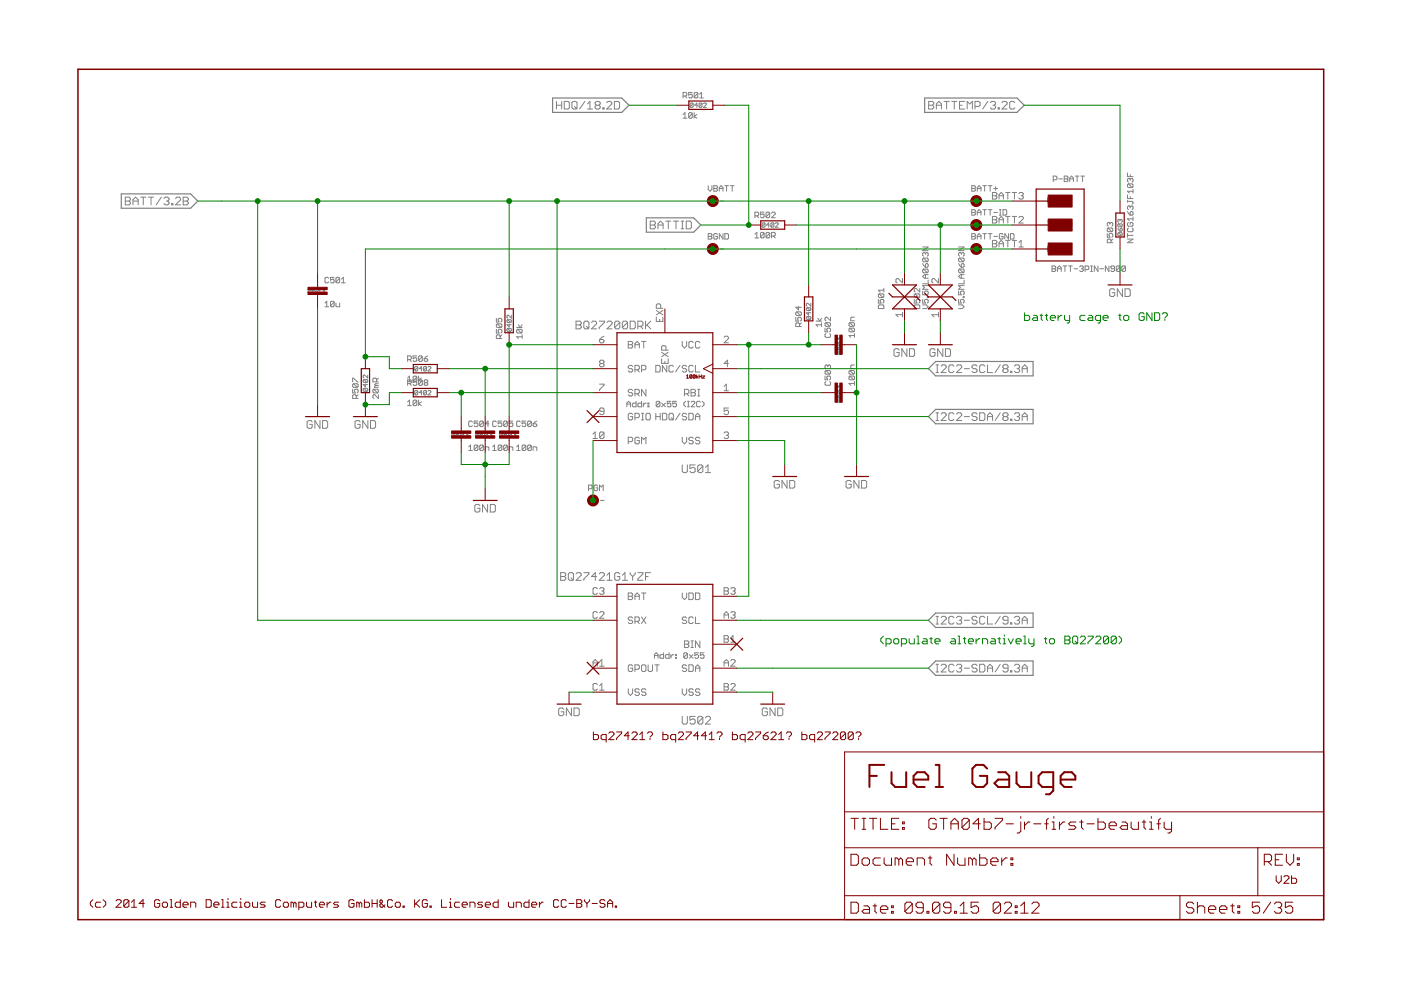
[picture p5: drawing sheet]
<svg xmlns="http://www.w3.org/2000/svg" width="297mm" height="210mm" viewBox="0 0 297 210" stroke-linecap="round" stroke-linejoin="round" font-family="sans-serif">
<g fill="none" stroke="#808080" stroke-width=".21">
<path d="M146.8 19.6h-.8v.6l.4-.2 .4 .2v.4l-.2 .2h-.4l-.2-.2M148 19.8l-.3-.2h-.3l-.2 .2v.8M148 19.8v.8l-.3 .2h-.3l-.2-.2M148 19.8l-.8 .8M148.3 20l.4-.4v1.2M118 22.3h1.1M118 21.5v1.6M119.1 21.5v1.6M119.6 21.5h.8l.3 .3v1.1l-.3 .2h-.8zM121.3 21.8l.2-.3h.6l.2 .3v1.1l-.2 .2h-.6l-.2-.2zM121.8 22.6l.5 .5M124 21.5l-1.1 1.6"/>
<path d="M124.5 23.1h1.1M124.5 22l.6-.5v1.6M126.4 22.3l-.2 .3v.3l.2 .2h.6l.3-.2v-.3l-.3-.3M126.4 22.3h.6M126.4 22.3l-.2-.3v-.2l.2-.3h.6l.3 .3v.2l-.3 .3M127.8 22.9h.3v.2h-.3zM128.6 21.8l.3-.3h.5l.3 .3v.2l-1.1 1.1h1.1M130.3 21.5h.8l.3 .3v1.1l-.3 .2h-.8zM144.8 20.4h.6l.2-.2v-.4l-.2-.2h-.6v1.2M144.8 24.3l.4-.4v1.2M144.8 25.1h.8M145.2 20.4l.4 .4"/>
<path d="M146.8 24.1l-.8 .7M146.8 24.1v.7l-.2 .3h-.4l-.2-.3M146.8 24.1l-.2-.2h-.4l-.2 .2v.7M147 22l-.2-.2-.5 .2v.6M147 22v.6l-.2 .2-.5-.2M147 22l-.7 .6M147.2 23.9v1.2M147.7 24.3l-.5 .4 .5 .4M147.9 22.3h-.6l.4-.5v1M148.3 20.8h.8M148.8 22l-.1-.2-.5 .2v.6M148.8 22v.6l-.1 .2-.5-.2"/>
<path d="M148.8 22l-.6 .6M149.1 22l.2-.2 .5 .2v.2l-.7 .6h.7M150.2 39.4v.8l.4 .3 .3-.3v-.8M151.3 39.4h.6l.2 .2-.2 .4 .2 .3-.2 .2h-.6zM151.3 40h.6M152.5 40h.8M153.7 39.4h.8M154.1 39.4v1.1M154.8 39.4h.8M155.2 39.4v1.1M196.9 22.3h.8M196.9 21.5h.8l.3 .3v.2l-.3 .3 .3 .3v.3l-.3 .2h-.8z"/>
<path d="M198.5 22.3h1.1M198.5 23.1v-1.1l.6-.5 .5 .5v1.1M200.2 21.5h1.1M200.7 21.5v1.6M201.8 21.5h1.1M202.3 21.5v1.6M203.4 22.3h.6M204.5 21.5h-1.1v1.6h1.1M205.1 23.1v-1.6l.5 .5 .6-.5v1.6M206 39.4h.6l.2 .2-.2 .4 .2 .3-.2 .2h-.6zM206 40h.6M206.7 22.6h.8l.3-.3v-.5l-.3-.3h-.8v1.6"/>
<path d="M207.2 40h.8M208.4 39.4h.7M208.8 39.4v1.1M209.4 21.5l-1.1 1.6M209.5 39.4h.8M209.9 39.4v1.1M210 21.8l.2-.3h.6l.3 .3v.2l-.3 .3M210.5 22.3h.3M210.7 40h.8M210.8 22.3l.3 .3v.3l-.3 .2h-.6l-.2-.2M211.1 39.6v.7M211.6 22.9h.3v.2h-.3z"/>
<path d="M212.4 21.8l.3-.3h.6l.2 .3v.2l-1.1 1.1h1.1M215.2 21.8l-.3-.3h-.6l-.2 .3v1.1l.2 .2h.6l.3-.2M223.3 38.1h.6l.2-.2v-.4l-.2-.2h-.6v1.2M224.5 37.9h.8M225.6 37.3h.6l.2 .2-.2 .4 .2 .4-.2 .2h-.6zM225.6 37.9h.6M226.8 37.9h.8M226.8 38.5v-.8l.4-.4 .4 .4v.8M228 37.3h.7M228.4 37.3v1.2M229.2 37.3h.7M229.5 37.3v1.2"/>
<path d="M239.1 36.7v.7h1.1M239.2 39l-.1 .2v.4l.1 .2h.8M239.2 39h.8l.2 .2v.4l-.2 .2M239.2 39l.8 .8M239.6 38l-.2-.2-.3 .2v.4l.1 .2M239.6 38l.2-.2 .4 .2v.4l-.2 .2M239.6 37v.4M239.6 38v.2M26.6 42.6h.8M26.6 41.8h.8l.2 .3v.3l-.2 .2 .2 .3v.3l-.2 .2h-.8zM28.2 42.6h1.1M28.2 43.4v-1l.5-.6 .6 .6v1"/>
<path d="M29.8 41.8h1.1M30.4 41.8v1.6M31.5 41.8h1.1M32 41.8v1.6M34.2 41.8l-1.1 1.6M34.8 42.1l.2-.3h.6l.2 .3v.3l-.2 .2M35.3 42.6h.3M35.6 42.6l.2 .3v.3l-.2 .2h-.6l-.2-.2M36.4 43.2h.3v.2h-.3zM37.2 42.1l.3-.3h.5l.3 .3v.3l-1.1 1h1.1M38.8 42.6h.8M38.8 41.8h.8l.3 .3v.3l-.3 .2 .3 .3v.3l-.3 .2h-.8z"/>
<path d="M69.7 59l-.2-.2h-.4l-.2 .2v.8l.2 .2h.4l.2-.2M70.8 58.8h-.7v.6l.4-.2 .3 .2v.4l-.1 .2h-.4l-.2-.2M72 59l-.2-.2h-.4l-.2 .2v.8M72 59v.8l-.2 .2h-.4l-.2-.2M72 59l-.8 .8M72.4 60h.8M72.4 59.2l.4-.4v1.2M137.9 47.7h.8M137.9 46.9h.8l.3 .3v.2l-.3 .3 .3 .3v.2l-.3 .3h-.8zM139.5 47.7h1.1M139.5 48.5v-1.1l.5-.5 .6 .5v1.1M141.1 46.9h1.1"/>
<path d="M141.7 46.9v1.6M142.8 46.9h1.1M143.3 46.9v1.6M144.4 46.9h.5M144.4 48.5h.5M144.7 46.9v1.6M145.5 46.9h.8l.3 .3v1l-.3 .3h-.8zM150.2 49.5h.5l.2 .2-.2 .4 .2 .4-.2 .2h-.5zM150.2 50.1h.5M152.1 49.7l-.2-.2h-.4l-.2 .2v.8l.2 .2h.4l.2-.2v-.4h-.4M152.5 40.5v-.7l.4-.4 .4 .4v.7M152.7 42.6h.8"/>
<path d="M152.7 52.8h.8M153.3 49.5v1.2l-.8-1.2v1.2M153.7 49.5h.6l.2 .2v.8l-.2 .2h-.6zM160.1 45.8h.6l.1-.2v-.4l-.1-.2h-.6v1.2M160.1 49.7l.4-.4v1.1M160.1 50.4h.7M160.5 45.8l.3 .4M162 49.5l-.2-.2h-.4l-.2 .2v.7M162 49.5l-.8 .7M162 49.5v.7l-.2 .2h-.4l-.2-.2M162 45h-.8v.6l.4-.2 .4 .2v.4l-.2 .2h-.4l-.2-.2M162.2 47.4l-.1-.2-.5 .2v.6"/>
<path d="M162.2 47.4v.6l-.1 .2-.5-.2M162.2 47.4l-.6 .6M163.1 47.7h-.6l.5-.5v1M163.2 49.5l-.2-.2h-.4l-.2 .2v.7M163.2 49.5v.7l-.2 .2h-.4l-.2-.2M163.2 45.2l-.2-.2h-.4l-.2 .2v.8M163.2 45.2v.8l-.2 .2h-.4l-.2-.2M163.2 49.5l-.8 .7M163.2 45.2l-.8 .8M163.6 50.1h.6l.2-.2v-.4l-.2-.2h-.6v1.1M163.6 45.2l.2-.2h.4l.2 .2v.2l-.8 .8h.8M164 50.1l.4 .3"/>
<path d="M164.1 47.4l-.5-.2-.2 .2v.6M164.1 47.4v.6l-.2 .2-.5-.2M164.1 47.4l-.7 .6M164.4 47.4l.1-.2 .5 .2-.6 .8h.6M191.3 59.1v.9l-.9-.9-.5 .2v.5l.3 .2M195.6 52.4h1.2l-1.2 .7h1.2M195.6 55.9l.6 .8M195.8 57l-.2 .3v.3l.2 .2h.8M195.8 57h.8l.2 .3v.3l-.2 .2M195.8 54.7l-.2 .2v.4l.2 .2h.8M195.8 54.7h.8l.2 .2v.4l-.2 .2M195.8 57l.8 .8"/>
<path d="M195.8 54.7l.8 .8M196.2 56.1l.2-.2 .4 .2v.4l-.2 .2h-.4zM196.2 53.7l-.2-.1-.4 .1v.4l.2 .2M196.2 53.7l.2-.1 .4 .1v.4l-.2 .2M196.2 53.7v.2M196.2 58.2v.8M196.8 59.4v.8h-1.2M196.8 58.2h-.8l-.4 .4 .4 .4h.8M199 59.1v.9l-1-.9-.4 .2v.5l.2 .2M203.2 55.9l.6 .8M203.2 52.4h1.2l-1.2 .7h1.2M203.4 54.7l-.2 .2v.4l.2 .2h.8"/>
<path d="M203.4 57l-.2 .3v.3l.2 .2h.8M203.4 54.7h.8l.2 .2v.4l-.2 .2M203.4 57h.8l.2 .3v.3l-.2 .2M203.4 57l.8 .8M203.4 54.7l.8 .8M203.8 53.7l-.2-.1-.4 .1v.4l.2 .2M203.8 53.7l.2-.1 .4 .1v.4l-.2 .2M203.8 56.1l.2-.2 .4 .2v.4l-.2 .2h-.4zM203.8 53.7v.2M203.8 58.2v.8M204.4 59.4v.8h-1.2M204.4 58.2h-.8l-.4 .4 .4 .4h.8"/>
<path d="M206 49.5h.6l.2 .2-.2 .4 .2 .4-.2 .2h-.6zM206 44.4h.6l.2 .2-.2 .4 .2 .4-.2 .2h-.6zM206 50.1h.6M206 45h.6M207.2 40.5v-.7l.4-.4 .4 .4v.7M207.2 45.6v-.7l.4-.5 .4 .5v.7M207.2 50.7v-.8l.4-.4 .4 .4v.8M207.2 50.1h.8M207.2 45h.8M208.4 49.5h.7M208.4 44.4h.7M208.8 44.4v1.2"/>
<path d="M208.8 49.5v1.2M209.5 49.5h.8M209.5 44.4h.8M209.9 44.4v1.2M209.9 49.5v1.2M210.4 51h.7l.2 .2-.2 .5 .2 .4-.2 .3h-.7zM210.4 40.8h.7l.2 .2-.2 .5 .2 .5-.2 .2h-.7zM210.4 45.9h.7l.2 .2-.2 .5 .2 .5-.2 .2h-.7zM210.4 41.5h.7M210.4 46.6h.7M210.4 51.7h.7M210.7 50.1h.8"/>
<path d="M210.7 45h.8M211.8 42.2v-.9l.5-.5 .4 .5v.9M211.8 41.5h.9M211.8 47.3v-.9l.5-.5 .4 .5v.9M211.8 52.4v-1l.5-.4 .4 .4v1M211.8 46.6h.9M211.8 51.7h.9M211.9 45.6h.4M211.9 44.4h.4M212.1 44.4v1.2M212.7 49.7l-.2-.2h-.4l-.2 .2v.8l.2 .2h.4l.2-.2v-.4h-.4M212.7 44.4h.5l.2 .2v.8l-.2 .2h-.5z"/>
<path d="M213.2 40.8h.9M213.2 45.9h.9M213.2 51h.9M213.7 40.8v1.4M213.7 45.9v1.4M213.7 51v1.4M213.8 49.5v1.2l-.8-1.2v1.2M214.2 49.5h.6l.2 .2v.8l-.2 .2h-.6zM214.6 40.8h.9M214.6 45.9h.9M214.6 51h.9M215.1 40.8v1.4"/>
<path d="M215.1 45.9v1.4M215.1 51v1.4M216 52.4h1M216 41l.3-.2h.4l.3 .2-.3 .5M216 46.1l.3-.2h.4l.3 .2v.3l-1 .9h1M216 51.4l.5-.4v1.4M216.5 41.5h.2M216.7 41.5l.3 .2-.3 .5h-.4l-.3-.2M222.1 41.9v1l.5 .4 .4-.4v-1M222.1 47h.9M222.6 47v1.4M223 52.3l-.2-.2h-.5l-.2 .2v1l.2 .2h.5l.2-.2v-.5h-.4"/>
<path d="M223.1 56.4h.5l.2 .2-.2 .4 .2 .4-.2 .2h-.5zM223.1 57h.5M223.5 47.7h.5M223.5 42.6h.7M223.5 41.9h.7l.2 .3-.2 .4 .2 .5-.2 .2h-.7zM224.2 57h.8M224.2 57.6v-.8l.4-.4 .4 .4v.8M224.4 47h-.9v1.4h.9M224.4 52.1v1.4l-.9-1.4v1.4M224.9 42.6h.9M224.9 43.3v-.9l.5-.5 .4 .5v.9M224.9 48.4v-1.4l.5 .5 .4-.5v1.4"/>
<path d="M224.9 52.1h.7l.2 .2v1l-.2 .2h-.7zM225.4 56.4h.8M225.8 56.4v1.2M226.3 41.9h.9M226.3 47.9h.7l.2-.2v-.5l-.2-.2h-.7v1.4M226.5 56.4h.8M226.8 41.9v1.4M226.9 56.4v1.2M227.7 57h.8M228.9 56.6l.2-.2h.4l.2 .2-.2 .4M229.3 57h.2M229.5 57l.2 .2-.2 .4h-.4l-.2-.2"/>
<path d="M230.1 57.2h.6l.1-.2v-.4l-.1-.2h-.6v1.2M231.2 56.4h.4M231.2 57.6h.4M231.4 56.4v1.2M232.8 56.4v1.2l-.8-1.2v1.2M233.2 57h.8M234.8 49.5v.8h.5l-.2-.4 .2-.4h.4l.2 .2v.4l-.2 .2M234.9 48.3l-.1 .2v.4l.1 .2h.8M234.9 48.3h.8l.2 .2v.4l-.2 .2M234.9 48.3l.8 .8M235.1 56.4v1.2l-.7-1.2v1.2M235.3 47.4l-.2-.2-.3 .2v.4l.1 .2"/>
<path d="M235.3 47.4l.2-.2 .4 .2v.4l-.2 .2M235.3 47.4v.2M235.5 51.5v-.6l-.2-.2h-.4l-.1 .2v.6h1.1M235.9 50.7l-.4 .4M236.3 57h-.6l-.2-.2 .2-.4h.4l.2 .2v.8l-.2 .2h-.4l-.2-.2M237 48.4l.5 .6M237.2 49.3l-.2 .5 .2 .2h.6M237.2 47.5l-.2 .1 .2 .5h.6M237.2 49.3h.6l.1 .2-.1 .5M237.2 47.5h.6l.1 .1-.1 .5M237.2 49.3l.6 .7M237.2 47.5l.6 .6"/>
<path d="M237.5 46.7l-.2-.2-.3 .2 .2 .4M237.5 46.7l.1-.2 .3 .2-.1 .4M237.5 48.6l.1-.2 .3 .2-.1 .4h-.3zM237.5 46.7v.1M237.5 56.6v.8l-.2 .2h-.4l-.2-.2M237.5 56.6l-.2-.2h-.4l-.2 .2v.8M237.5 56.6l-.8 .8M238.6 56.6l-.2-.2h-.3l-.3 .2v.8M238.6 56.6v.8l-.2 .2h-.3l-.3-.2M238.6 56.6l-.8 .8M239.1 49.9h1.1M239.1 50.7h1.1l-1.1 .8h1.1"/>
<path d="M239.1 41.3v.8h1.1M239.1 42.5v.4M239.1 49.5v.8M239.1 42.7h.9l.2 .2-.2 .4M239.1 44.8l.5 .8M239.2 47.2l-.1 .2v.4l.1 .2h.8l.2-.2v-.4l-.2-.2h-.4v.4M239.2 48.3l-.1 .2v.4l.1 .2h.8l.2-.2v-.4l-.2-.2M239.6 43.9l-.2-.2-.3 .2v.4l.1 .1M239.6 43.9l.2-.2 .4 .2v.4l-.2 .1M239.6 41.7v.4M239.6 43.9v.2M239.8 44.8l.4 .2v.4l-.2 .2h-.4v-.6z"/>
<path d="M240.2 40.2v.7M240.2 46v.8M240.2 46.4h-1.1l.3 .4M240.2 40.6h-1.1l.3 .3M66 61.4l-.2-.2h-.3l-.2 .2v.6M66 61.4v.6l-.2 .1-.5-.1M66 61.4l-.7 .6M66.3 61.7h.4l.2 .3-.2 .1h-.3zM66.9 61.2l-.6 .5M67.8 61.4l-.1-.2h-.3l-.2 .2v.6M67.8 61.4v.6l-.1 .1h-.3l-.2-.1M67.8 61.4l-.6 .6"/>
<path d="M68.1 61.4l.2-.2h.3l.2 .2-.2 .3M68.5 61.7h.1M68.6 61.7l.2 .1-.2 .3h-.3l-.2-.1M68.9 64.3l.4-.4v1.1M68.9 65h.8M70.8 64.1v.8l-.1 .1h-.4l-.2-.1M70.8 64.1l-.1-.2h-.4l-.2 .2v.8M70.8 64.1l-.7 .8M71.2 64.3v.6l.2 .1h.6v-.7M78 79.5v.7l-.7-.7-.3 .2v.3l.2 .2M86.4 76.2h.6l.2-.1v-.5l-.2-.1h-.6v1.1M86.8 76.2l.4 .4"/>
<path d="M88.4 79.9l-.8 .8 .2 .2h.4M88.4 75.5h-.8v.6l.4-.3 .4 .3v.3l-.2 .2h-.4l-.2-.2M88.4 79.9l-.2-.1h-.4l-.2 .1v1.2l.4-.2M88.4 79.9v.8l-.2 .2M88.6 77.9l-.5-.2-.2 .2v.6M88.6 77.9v.6l-.2 .2-.5-.2M88.6 77.9l-.7 .6M88.8 79.8v1.7M89.5 78.2h-.6l.4-.5v1M89.5 75.6l-.2-.1h-.3l-.2 .1v.8M89.5 75.6v.8l-.2 .2h-.3l-.2-.2M89.5 75.6l-.7 .8"/>
<path d="M89.9 76.1h.6l.2 .3-.2 .2h-.4l-.2-.2zM90.4 77.9l-.1-.2h-.3l-.2 .2v.6M90.4 77.9v.6l-.1 .2h-.3l-.2-.2M90.4 77.9l-.6 .6M90.7 75.5l-.8 .6M90.7 77.9l.2-.2h.3l.2 .2-.7 .8h.7M105.2 67.5v.8h.6l-.2-.4 .2-.4h.4l.2 .2v.4l-.2 .2M105.2 69.8v.8h.6l-.2-.4 .2-.4h.4l.2 .2v.4l-.2 .2M105.4 68.7l-.2 .2v.3l.2 .2h.8M105.4 68.7h.8l.2 .2v.3l-.2 .2M105.4 68.7l.8 .7M106 71.8v-.6l-.2-.2h-.4l-.2 .2v.6h1.2"/>
<path d="M106.4 71l-.4 .4M107.6 69.6l-.1 .2 .1 .5h.7M107.6 67.8l-.1 .1 .1 .5h.7M107.6 69.6h.7l.1 .2-.1 .5M107.6 67.8h.7l.1 .1-.1 .5M107.6 69.6l.7 .7M107.6 67.8l.7 .6M107.9 68.7v.6l-.4-.4h.9M108.4 66.8v.7l-.8-.7-.1 .2 .1 .5M109.5 69.4h1.2M109.7 69.8h.8l.2 .2v.4l-.2 .2M109.7 69.8l-.2 .2v.4l.2 .2h.8"/>
<path d="M109.7 69.8l.8 .8M109.9 68.9l.4 .5 .4-.5M110.7 71.4h-1.2l.4 .4M110.7 71v.8M122.1 68.1h.9l.2 .3v.2l-.2 .3 .2 .3v.2l-.2 .3h-.9zM122.1 68.9h.9M124 68.1h.6l.3 .3v1l-.3 .3h-.6l-.2-.3v-1zM124.3 69.2l.6 .5M125.4 68.4l.3-.3h.5l.3 .3v.2l-1.1 1.1h1.1M127 68.1h1.1v.3l-1.1 1v.3M127.1 72h.7l.3 .5-.3 .2h-.4l-.3-.2zM127.4 77.1h.4"/>
<path d="M127.4 77.1l-.3-.3 .3-.4h.4l.3 .2-.3 .5M127.4 77.1l-.3 .2 .3 .5h.4l.3-.3-.3-.4M128.1 71.3l-1 .7M128.7 68.4l.2-.3h.6l.3 .3v.2l-1.1 1.1h1.1M131.4 68.4v1l-.3 .3h-.5l-.3-.3M131.4 68.4l-.3-.3h-.5l-.3 .3v1M131.4 68.4l-1.1 1M133.1 68.4l-.3-.3h-.6l-.2 .3v1M133.1 68.4v1l-.3 .3h-.6l-.2-.3M133.1 68.4l-1.1 1M133.2 72.4h.7l.2 .2-.2 .5 .2 .5-.2 .2h-.7zM133.2 73.1h.7"/>
<path d="M133.6 68.1h.8l.3 .3v1l-.3 .3h-.8zM134.1 77.7l-.2-.2h-.5l-.2 .4 .2 .3h.5l.2 .4-.2 .3h-.5l-.2-.3M134.6 73.1h1M134.6 73.8v-.9l.5-.5 .5 .5v.9M134.6 78.4h.7l.3-.2v-.5l-.3-.2h-.7v1.4M135.1 78.4l.5 .5M135.2 69.2h.8l.3-.3v-.5l-.3-.3h-.8v1.6M135.8 69.2l.5 .5M136 78.4h.7l.2-.2v-.5l-.2-.2h-.7v1.4M136 72.4h.9M136.5 72.4v1.4M136.9 68.1v1.6"/>
<path d="M137.1 68.9l.9 .8M138 68.1l-1.1 1.1M139 77.5h.7l.3 .2v.9l-.3 .3h-.7zM139.1 67.2v1h1.4v-1M139.1 65.8l1.4 1M139.8 67.7v.5M140.1 65.4v-.7l-.3-.3h-.4l-.3 .3v.7h1.4M140.3 76.1v.9h1.4v-.9M140.3 74.7l1.4 .9M140.5 65.8l-1.4 1M141 76.6v.4M141.2 74.2v-.7l-.2-.2h-.5l-.2 .2v.7h1.4"/>
<path d="M141.4 77.5v1.4l-1-1.4v1.4M141.7 74.7l-1.4 .9M142.8 77.7l-.3-.2h-.4l-.3 .2v.9l.3 .3h.4l.3-.3M144.2 77.5l-1 1.4M144.7 72.4v.9l.4 .5 .5-.5v-.9M145.6 77.7l-.2-.2h-.5l-.2 .4 .2 .3h.5l.2 .4-.2 .3h-.5l-.2-.3M147 72.6l-.3-.2h-.4l-.3 .2v1l.3 .2h.4l.3-.2M147 77.7l-.3-.2h-.4l-.3 .2v.9l.3 .3h.4l.3-.3M147.4 77.5v1.4h1M148.4 72.6l-.3-.2h-.4l-.3 .2v1l.3 .2h.4l.3-.2M153.5 71.5l.3-.2h.4l.3 .2v.3l-1 .9h1M154.5 77.1h-1l.7-.7v1.4"/>
<path d="M168.7 67.3v.8h.6l-.2-.4 .2-.4h.4l.2 .2v.4l-.2 .2M168.9 66.1l-.2 .2v.4l.2 .2h.8M168.9 66.1h.8l.2 .2v.4l-.2 .2M168.9 66.1l.8 .8M169.3 65v.7l-.6-.5h1.2M169.5 69.2v-.6l-.2-.1h-.4l-.2 .1v.6h1.2M169.9 68.5l-.4 .4M171.1 67.1l-.1 .5 .1 .1h.7M171.1 65.2l-.1 .2v.3l.1 .1h.7M171.1 67.1h.7l.1 .2-.1 .4M171.1 65.2h.7l.1 .2-.1 .4M171.1 67.1l.7 .6"/>
<path d="M171.1 65.2l.7 .6M171.4 66.2v.6l-.4-.5h.9M171.9 64.3v.6l-.8-.6-.1 .2v.3l.1 .1M173 68.1h1.2M173.4 67.5l.4 .6 .4-.6M174.2 68.9h-1.2l.4 .3M174.2 68.5v.7M174.9 69.6v.8h.6l-.2-.4 .2-.4h.4l.2 .2v.4l-.2 .2M174.9 79.7v.8h.6l-.2-.4 .2-.4h.4l.2 .2v.4l-.2 .2M175.1 78.6l-.2 .2v.3l.2 .2h.8M175.1 68.4l-.2 .2v.4l.2 .2h.8M175.1 68.4h.8l.2 .2v.4l-.2 .2"/>
<path d="M175.1 78.6h.8l.2 .2v.3l-.2 .2M175.1 70.7l-.2 .2v.4l.2 .2h.8l.2-.2v-.4l-.2-.2M175.1 68.4l.8 .8M175.1 78.6l.8 .7M175.5 77.6l-.2-.2-.4 .2v.4l.2 .2M175.5 77.6l.2-.2 .4 .2v.4l-.2 .2M175.5 77.6v.2M176.1 67.2v.8l-.8-.8-.4 .2v.4l.2 .2M177.3 73.5l.5 .6M177.5 74.5l-.2 .1v.3l.2 .2h.6M177.5 72.6l-.2 .1v.4l.2 .1h.6M177.5 74.5h.6l.2 .1-.2 .5"/>
<path d="M177.5 72.6h.6l.2 .1v.4l-.2 .1M177.5 74.5l.6 .6M177.5 72.6l.6 .6M177.8 71.8l-.2-.2-.3 .2v.3l.2 .2M177.8 71.8l.1-.2 .4 .2v.3l-.2 .2M177.8 73.7l.3-.2 .2 .2v.3l-.5 .1zM177.8 71.8v.2M180.2 78.6h.8l.2 .2v.3l-.2 .2M180.2 68.4h.8l.2 .2v.4l-.2 .2M180.2 69.6h.8l.2 .2v.4l-.2 .2M180.2 79.7h.8l.2 .2v.4l-.2 .2M180.2 69.6l-.2 .2v.4l.2 .2h.8"/>
<path d="M180.2 68.4l-.2 .2v.4l.2 .2h.8M180.2 78.6l-.2 .2v.3l.2 .2h.8M180.2 79.7l-.2 .2v.4l.2 .2h.8M180.2 69.6l.8 .8M180.2 68.4l.8 .8M180.2 79.7l.8 .8M180.2 78.6l.8 .7M181.2 77.4h-.6l-.2 .2v.6h.8M181.2 71.1h-1.2l.4 .4M181.2 70.7v.8M181.2 67.2h-.6l-.2 .2v.6h.8M186.2 63.5v.8h.6l-.2-.4 .2-.4h.4l.2 .2v.4l-.2 .2"/>
<path d="M186.4 64.6h.8l.2 .3v.5h-1.2v-.5zM186.4 62.3l-.2 .2v.4l.2 .2h.8M186.4 62.3h.8l.2 .2v.4l-.2 .2M186.4 62.3l.8 .8M187.4 61.2v.7M187.4 61.5h-1.2l.4 .4M190.6 74.2l-.2-.3h-.6l-.3 .3v1.1l.3 .3h.6l.2-.3v-.6h-.5M191.3 66.7h-1.4l.5 .5M191.3 66.3v.9M192.3 73.9v1.7l-1.1-1.7v1.7M192.8 73.9h.8l.3 .3v1.1l-.3 .3h-.8zM193.8 63.5v.8h.6l-.2-.4 .2-.4h.4l.2 .2v.4l-.2 .2"/>
<path d="M194 64.6h.8l.2 .3v.5h-1.2v-.5zM194 62.3l-.2 .2v.4l.2 .2h.8M194 62.3h.8l.2 .2v.4l-.2 .2M194 62.3l.8 .8M195 61.2v.7l-.8-.7-.4 .1v.4l.2 .2M195.6 61.7v.8h.6l-.2-.4 .2-.4h.4l.2 .2v.4l-.2 .2M195.6 64.6h.8l.4 .4-.4 .4h-.8M195.6 63.5v.8h.6l-.2-.4 .2-.4h.4l.2 .2v.4l-.2 .2M196.6 62.9h.2v.2h-.2zM196.8 60.6h-1.2l.4 .3-.4 .4h1.2M198.2 74.2l-.2-.3h-.6l-.2 .3v1.1l.2 .3h.6l.2-.3v-.6h-.5M198.4 77.4h.6"/>
<path d="M198.4 79h.6M198.7 77.4v1.6M199 66.7h-1.4l.4 .5M199 66.3v.9M199.5 77.6l.3-.2h.5l.3 .2v.3l-1.1 1.1h1.1M199.9 73.9v1.7l-1.1-1.7v1.7M200.4 73.9h.9l.2 .3v1.1l-.2 .3h-.9zM202.2 77.6l-.2-.2h-.6l-.2 .2v1.1l.2 .3h.6l.2-.3M202.8 77.6l.3-.2h.5l.3 .2v.3l-1.1 1.1h1.1M203.2 61.7v.8h.6l-.2-.4 .2-.4h.4l.2 .2v.4l-.2 .2M203.2 64.6h.8l.4 .4-.4 .4h-.8M203.2 63.5v.8h.6l-.2-.4 .2-.4h.4l.2 .2v.4l-.2 .2"/>
<path d="M204.2 62.9h.2v.2h-.2zM204.4 60.6h-1.2l.4 .3-.4 .4h1.2M204.4 78.2h1.1M207.2 77.6l-.3-.2h-.5l-.3 .2v.3l.3 .3h.5l.3 .2v.3l-.3 .3h-.5l-.3-.3M208.8 77.6l-.3-.2h-.5l-.3 .2v1.1l.3 .3h.5l.3-.3M209.4 77.4v1.6h1M212.1 77.4l-1.1 1.6M212.9 78.2h.5M212.9 78.2l-.3-.3v-.3l.3-.2h.5l.3 .2v.3l-.3 .3M212.9 78.2l-.3 .2v.3l.3 .3h.5l.3-.3v-.3l-.3-.2M214.3 78.7h.2v.3h-.2zM215.1 77.6l.2-.2h.6l.3 .2v.3l-.3 .3"/>
<path d="M215.6 78.2h.3M215.9 78.2l.3 .2v.3l-.3 .3h-.6l-.2-.3M216.7 78.2h1.1M216.7 79v-1.1l.6-.5 .5 .5v1.1M236.3 61.5l-.2-.3h-.6l-.2 .3v1.1l.2 .3h.6l.2-.3v-.5h-.5M238 61.2v1.7l-1.1-1.7v1.7M238.5 61.2h.9l.2 .3v1.1l-.2 .3h-.9zM66.2 89.5l-.3-.3h-.5l-.3 .3v1l.3 .3h.5l.3-.3v-.5h-.5M67.8 89.2v1.6l-1-1.6v1.6M68.4 89.2h.8l.3 .3v1l-.3 .3h-.8zM74.8 81v-.8h.2l.7 .8h.2M74.8 82.5v.8h.6l-.3-.4 .3-.4h.3l.2 .2v.4l-.2 .2"/>
<path d="M75 81.4l-.2 .2v.3l.2 .2h.7M75 81.4h.7l.2 .2v.3l-.2 .2M75 81.4l.7 .7M75.5 84.5v-.6l-.1-.2h-.4l-.2 .2v.6h1.1M75.9 83.7l-.4 .4M76.3 89.5l-.2-.3h-.6l-.2 .3v1l.2 .3h.6l.2-.3v-.5h-.5M77.2 82.3l-.2 .2v.3l.2 .2h.6M77.2 80.5l-.2 .1v.3l.2 .2h.6M77.2 82.3h.6l.2 .2-.2 .5M77.2 80.5h.6l.2 .1v.3l-.2 .2M77.2 82.3l.6 .7M77.2 80.5l.6 .6"/>
<path d="M77.5 81.4v.6l-.5-.4h1M78 89.2v1.6l-1.1-1.6v1.6M78.5 89.2h.9l.2 .3v1l-.2 .3h-.9zM79.2 82.5l.8 .8M79.2 82.5h.8l.2 .2v.4l-.2 .2M79.2 82.5l-.1 .2v.4l.1 .2h.8M79.6 81.7l-.2 .4h.8M79.6 81.7h.6M79.8 81v-.6l-.2-.2h-.4l-.1 .2v.6h1.1M80.2 83.7v.8l-.8-.8-.3 .2v.4l.1 .2M80.2 81.4h-.6l-.2 .2 .2 .1M80.2 80.2l-.4 .4"/>
<path d="M86.4 80.9h.8M86.4 80.1l.4-.3v1.1M86.4 85.2l.4-.4v1.2M86.4 86h.8M86.4 81.3h.6l.2-.2v-.4l-.2-.2h-.6v1.2M86.8 81.3l.4 .4M87.6 80.5h.8M88.2 80.9l.2 .2v.4l-.2 .2h-.4l-.2-.2M88.4 85l-.8 .8M88.4 85l-.2-.2h-.4l-.2 .2v.8M88.4 85v.8l-.2 .2h-.4l-.2-.2M88.6 83l-.5-.2-.2 .2v.6"/>
<path d="M88.6 83v.6l-.2 .1-.5-.1M88.6 83l-.7 .6M88.8 84.8v1.2M88.8 80.7l.2-.2h.3l.2 .2M89.3 80.1l-.5 .4 .5 .4M89.3 85.2l-.5 .4 .5 .4M89.5 83.2h-.6l.4-.4v.9M89.5 80.7v.8l-.2 .2h-.3l-.2-.2M89.5 80.7l-.7 .8M90.1 81.1l-.2 .2 .2 .4h.4l.2-.2-.2-.4M90.1 81.1l-.2-.2 .2-.4h.4l.2 .2-.2 .4M90.1 81.1h.4"/>
<path d="M90.4 83l-.1-.2h-.3l-.2 .2v.6M90.4 83v.6l-.1 .1h-.3l-.2-.1M90.4 83l-.6 .6M90.7 83l.2-.2h.3l.2 .2-.7 .7h.7M96.4 91.8l-.1-.1-.5 .1v.7M96.4 91.8v.7l-.1 .1-.5-.1M96.4 91.8l-.6 .7M96.7 92.1h.5l.2 .4-.5 .1-.2-.1zM97.4 91.7l-.7 .4M98.3 91.8l-.2-.1-.4 .1v.7M98.3 91.8v.7l-.2 .1-.4-.1M98.3 91.8l-.6 .7"/>
<path d="M98.6 91.8l.5-.1 .1 .1-.1 .3M98.9 92.1h.2M99.1 92.1l.1 .2-.1 .3-.5-.1M99.4 94.7l.4-.3v1.1M99.4 95.5h.8M100.2 89.5l-.3-.2h-.3l-.2 .2v.8l.2 .1h.3l.3-.1M101.3 94.6v.7l-.2 .2h-.4l-.2-.2M101.3 94.6l-.8 .7M101.3 89.3h-.8v.6l.4-.2 .4 .2v.4l-.2 .1h-.4l-.2-.1M101.3 94.6l-.2-.2h-.4l-.2 .2v.7M101.5 91.8l-.2-.1-.4 .1v.7M101.5 91.8v.7l-.2 .1-.4-.1"/>
<path d="M101.5 91.8l-.6 .7M101.8 92.1h.5l.1 .4-.4 .1-.2-.1zM102.4 91.7l-.6 .4M102.5 94.6v.7l-.2 .2h-.4l-.2-.2M102.5 94.6l-.2-.2h-.4l-.2 .2v.7M102.5 89.5l-.2-.2h-.4l-.2 .2v.8M102.5 89.5v.8l-.2 .1h-.4l-.2-.1M102.5 94.6l-.8 .7M102.5 89.5l-.8 .8M102.9 95.5v-.8h.6l.2 .2v.6M103.4 91.8l-.2-.1-.5 .1v.7M103.4 91.8v.7l-.2 .1-.5-.1"/>
<path d="M103.4 91.8l-.7 .7M103.7 89.9h-.8l.6-.6v1.1M103.7 91.8l.5-.1 .1 .1-.1 .3M104 92.1h.2M104.2 92.1l.1 .2-.1 .3-.5-.1M104.5 95.5h.7M104.5 94.7l.3-.3v1.1M105.2 89.5l-.2-.2h-.4l-.1 .2v.8l.1 .1h.4l.2-.1M106.4 94.6v.7l-.2 .2h-.4l-.2-.2M106.4 94.6l-.2-.2h-.4l-.2 .2v.7M106.4 89.3h-.8v.6l.4-.2 .4 .2v.4l-.2 .1h-.4l-.2-.1M106.4 94.6l-.8 .7"/>
<path d="M106.6 91.8l-.5-.1-.1 .1v.7M106.6 91.8v.7l-.2 .1-.4-.1M106.6 91.8l-.6 .7M106.9 92.1h.5l.1 .4-.4 .1-.2-.1zM107.5 91.7l-.6 .4M107.6 89.5v.8l-.2 .1h-.4l-.2-.1M107.6 94.6v.7l-.2 .2h-.4l-.2-.2M107.6 94.6l-.2-.2h-.4l-.2 .2v.7M107.6 89.5l-.2-.2h-.4l-.2 .2v.8M107.6 89.5l-.8 .8M107.6 94.6l-.8 .7M107.9 95.5v-.8h.6l.2 .2v.6"/>
<path d="M108.5 91.8l-.2-.1-.5 .1v.7M108.5 91.8v.7l-.2 .1-.5-.1M108.5 91.8l-.7 .7M108.7 89.3h-.8v.6l.5-.2 .3 .2v.4l-.2 .1h-.3l-.3-.1M108.8 91.8l.4-.1 .2 .1-.2 .3M109.1 92.1h.1M109.2 92.1l.2 .2-.2 .3-.4-.1M109.5 95.5h.8M109.5 94.7l.4-.3v1.1M110.3 89.5l-.2-.2h-.4l-.2 .2v.8l.2 .1h.4l.2-.1M111.5 89.3h-.8v.6l.4-.2 .4 .2v.4l-.2 .1h-.4l-.2-.1M111.5 94.6l-.2-.2h-.4l-.2 .2v.7"/>
<path d="M111.5 94.6v.7l-.2 .2h-.4l-.2-.2M111.5 94.6l-.8 .7M112.6 94.6v.7l-.1 .2h-.4l-.2-.2M112.6 94.6l-.1-.2h-.4l-.2 .2v.7M112.6 89.5l-.1-.2h-.4l-.2 .2v.8M112.6 89.5v.8l-.1 .1h-.4l-.2-.1M112.6 89.5l-.7 .8M112.6 94.6l-.7 .7M113 95.5v-.8h.6l.2 .2v.6M113 89.9h.6l.2 .4-.2 .1h-.4l-.2-.1zM113.8 89.3l-.8 .6M125.7 92.1l.5-.5v1.4"/>
<path d="M125.7 93h1M127.1 81.4h1v.3l-1 .9v.2M128.1 87.2h-.7l-.3-.2 .3-.5h.4l.3 .2v1l-.3 .2h-.4l-.3-.2M128.1 91.8l-.3-.2h-.4l-.3 .2v1M128.1 91.8v1l-.3 .2h-.4l-.3-.2M128.1 91.8l-1 1M132.9 86.3v-.8l.4-.4 .4 .4v.8M132.9 85.7h.8M133.2 93.6h.7l.2-.2v-.5l-.2-.2h-.7v1.4M134.1 82.8l-.2-.3h-.5l-.2 .5 .2 .2h.5l.2 .5-.2 .2h-.5l-.2-.2M134.1 87.9l-.2-.3h-.5l-.2 .3v.9l.2 .2h.5l.2-.2v-.5h-.4M134.6 83.5h.7l.3-.3v-.4l-.3-.3h-.7v1.4"/>
<path d="M134.6 88.6h.7l.3-.3v-.4l-.3-.3h-.7v1.4M134.9 85.1v1.2h-.6l-.2-.2v-.4l.2-.2h.6M135.1 83.5l.5 .4M135.6 92.9l-.3-.2h-.4l-.3 .2v1l.3 .2h.4l.3-.2v-.5h-.5M136 85.1v1.2h-.6l-.2-.2v-.4l.2-.2h.6M136 94.1v-1.4l.5 .5 .4-.5v1.4M136 87.6h.5M136 89h.5M136.2 87.6v1.4M136.4 85.5v.8M136.9 82.5v1.4l-.9-1.4v1.4M137 85.5l-.6 .4"/>
<path d="M137.2 87.6h.4l.3 .3v.9l-.3 .2h-.4l-.3-.2v-.9zM137.4 85.5h.2v.2h-.2zM137.4 86.1h.2v.2h-.2zM139 88.3h1M139 87.6v1.4M139.9 85.3v.8l-.2 .2h-.4l-.2-.2M139.9 85.3l-.2-.2h-.4l-.2 .2v.8M139.9 85.3l-.8 .8M140 87.6v1.4M140.3 85.5l.8 .8M140.4 87.6h.7l.3 .3v.9l-.3 .2h-.7zM141.1 85.5l-.8 .8"/>
<path d="M141.8 87.9l.3-.3h.4l.3 .3v.9l-.3 .2h-.4l-.3-.2zM142.2 85.1h-.7v.6l.4-.2 .3 .2v.4l-.2 .2h-.3l-.2-.2M142.3 88.6l.5 .4M143.4 85.1h-.8v.6l.4-.2 .4 .2v.4l-.2 .2h-.4l-.2-.2M144.2 87.6l-1 1.4M144.7 92.7v.9l.4 .5 .5-.5v-.9M144.7 98.6v1.3l.2 .3h.6l.2-.3v-1.3M145.1 83.5h.7l.2-.3v-.4l-.2-.3h-.7v1.4M145.4 85.1l-.4 .4v.4l.4 .4M145.6 87.9l-.2-.3h-.5l-.2 .5 .2 .2h.5l.2 .5-.2 .2h-.5l-.2-.2M145.6 83.5l.4 .4M145.8 86.3h.4"/>
<path d="M145.8 85.1h.4M145.9 85.1v1.2M146 87.6h.7l.3 .3v.9l-.3 .2h-.7zM146.5 83.2h.7M146.5 82.5h.7l.2 .3-.2 .4 .2 .5-.2 .2h-.7zM146.5 85.3l.2-.2h.4l.2 .2v.2l-.8 .8h.8M147 92.9l-.3-.2h-.4l-.3 .5 .3 .2h.4l.3 .5-.3 .2h-.4l-.3-.2M147.4 98.6h-1.1v.8l.5-.3h.3l.3 .3v.5l-.3 .3h-.5l-.3-.3M147.4 88.3h1M147.4 89v-.9l.5-.5 .5 .5v.9M147.9 82.5h.5M147.9 83.9h.5"/>
<path d="M148.1 82.5v1.4M148.4 92.9l-.3-.2h-.4l-.3 .5 .3 .2h.4l.3 .5-.3 .2h-.4l-.3-.2M148.5 85.3l-.2-.2h-.4l-.2 .2v.8l.2 .2h.4l.2-.2M148.9 85.1l.4 .4v.4l-.4 .4M149 98.8v1.1l-.3 .3h-.5l-.3-.3M149 98.8l-.3-.2h-.5l-.3 .2v1.1M149 98.8l-1.1 1.1M149.6 99.1l.5-.5v1.6M153.5 91.8l.3-.2h.4l.3 .2-.3 .5M153.5 81.9l.5-.5v1.4M153.5 82.8h1M154 92.3h.2"/>
<path d="M154.2 92.3l.3 .2-.3 .5h-.4l-.3-.2M154.5 86.5h-1v.7l.5-.2 .5 .2v.5l-.3 .2h-.4l-.3-.2M175.1 80.9l-.2 .2v.4l.2 .2h.8l.2-.2v-.4l-.2-.2M177.3 83.7l.5 .6M177.5 82.8l-.2 .1v.3l.2 .2h.6M177.5 84.6l-.2 .2v.3l.2 .2h.6M177.5 82.8h.6l.2 .1v.3l-.2 .2M177.5 84.6h.6l.2 .2-.2 .5M177.5 84.6l.6 .7M177.5 82.8l.6 .6M177.8 82l-.2-.2-.3 .2v.3l.2 .1M177.8 82l.1-.2 .4 .2v.3l-.2 .1"/>
<path d="M177.8 83.8l.3-.1 .2 .1v.4l-.5 .1zM177.8 82v.1M181.2 80.9v.8M181.2 81.3h-1.2l.4 .4M198.4 89.2h.6M198.4 87.5h.6M198.7 87.5v1.7M199.5 87.8l.3-.3h.5l.3 .3v.3l-1.1 1.1h1.1M202.2 87.8l-.2-.3h-.6l-.2 .3v1.1l.2 .3h.6l.2-.3M202.8 87.8l.3-.3h.5l.3 .3v.3l-1.1 1.1h1.1M204.4 88.3h1.1M207.2 87.8l-.3-.3h-.5l-.3 .3v.3l.3 .2h.5l.3 .3v.3l-.3 .3h-.5l-.3-.3"/>
<path d="M207.7 87.5h.8l.3 .3v1.1l-.3 .3h-.8zM209.4 89.2v-1.1l.5-.6 .5 .6v1.1M209.4 88.3h1M212.1 87.5l-1.1 1.7M212.9 88.3h.5M212.9 88.3l-.3 .3v.3l.3 .3h.5l.3-.3v-.3l-.3-.3M212.9 88.3l-.3-.2v-.3l.3-.3h.5l.3 .3v.3l-.3 .2M214.3 88.9h.2v.3h-.2zM215.1 87.8l.2-.3h.6l.3 .3v.3l-.3 .2M215.6 88.3h.3M215.9 88.3l.3 .3v.3l-.3 .3h-.6l-.2-.3M216.7 88.3h1.1"/>
<path d="M216.7 89.2v-1.1l.6-.6 .5 .6v1.1M101.7 107.2l-.2-.2h-.6l-.2 .2v1.1l.2 .3h.6l.2-.3v-.5h-.5M103.4 107v1.6l-1.1-1.6v1.6M103.9 107h.9l.2 .2v1.1l-.2 .3h-.9zM124.8 103.6h.5l.2-.2v-.3l-.2-.3h-.5v1.2M126.7 103.1l-.2-.3h-.4l-.2 .3v.7l.2 .2h.4l.2-.2v-.4h-.4M127.1 104v-1.2l.4 .5 .4-.5v1.2M127.3 106.1h.8M149.6 100.2h1M165.2 102.1l-.2-.2h-.6l-.3 .2v1.1l.3 .3h.6l.2-.3v-.5h-.5M166.9 101.9v1.6l-1.1-1.6v1.6M167.4 101.9h.8l.3 .2v1.1l-.3 .3h-.8z"/>
<path d="M180.5 102.1l-.3-.2h-.5l-.3 .2v1.1l.3 .3h.5l.3-.3v-.5h-.6M182.1 101.9v1.6l-1.1-1.6v1.6M182.7 101.9h.8l.2 .2v1.1l-.2 .3h-.8zM118.9 121.4h.8l.3 .3v.3l-.3 .2 .3 .3v.3l-.3 .2h-.8zM118.9 122.2h.8M120.8 121.4h.5l.3 .3v1.1l-.3 .2h-.5l-.3-.2v-1.1zM121.1 122.5l.5 .5M122.1 121.7l.3-.3h.6l.2 .3v.3l-1.1 1h1.1M123.8 121.4h1.1v.3l-1.1 1.1v.2M126.5 122.2h-1.1l.8-.8v1.6M126.7 129.9l-.3-.2h-.4l-.3 .2v1l.3 .2h.4l.3-.2M126.7 124.8l-.3-.2h-.4l-.3 .2v1l.3 .2h.4l.3-.2"/>
<path d="M127 121.7l.3-.3h.6l.2 .3v.3l-1.1 1h1.1M127.1 129.9l.3-.2h.4l.3 .2v.3l-1 .9h1M127.1 124.8l.3-.2h.4l.3 .2-.3 .5M127.6 125.3h.2M127.8 125.3l.3 .2-.3 .5h-.4l-.3-.2M128.7 123h1.1M128.7 122l.5-.6v1.6M131.4 121.7l-.3-.3h-.5l-.3 .3v1.1l.3 .2h.5l.3-.2v-.6h-.5M132 123h1.1M132 122l.5-.6v1.6M133.2 125.7h.7l.2 .3-.2 .4 .2 .5-.2 .2h-.7zM133.2 126.4h.7"/>
<path d="M133.6 121.4v.3l.5 .5M134.1 131l-.2-.2h-.5l-.2 .5 .2 .2h.5l.2 .5-.2 .2h-.5l-.2-.2M134.1 122.2v.8M134.6 131.7h.7l.3-.2v-.5l-.3-.2h-.7v1.4M134.6 127.1v-.9l.5-.5 .5 .5v.9M134.6 126.4h1M134.7 121.4v.3l-.6 .5M135.1 131.7l.5 .5M135.2 121.4h1.1v.3l-1.1 1.1v.2h1.1M136 125.7h.9M136 130.8l.9 1.4M136.5 125.7v1.4"/>
<path d="M136.9 122.2h.5M136.9 130.8l-.9 1.4M138 121.4h-1.1v1.6M138.7 139.6v-.8l.4-.4 .4 .4v.8M138.7 139h.8M140.7 138.4v1.2h-.6l-.2-.2v-.4l.2-.2h.6M141.9 138.4v1.2h-.6l-.2-.2v-.4l.2-.2h.6M142.2 138.8v.8M142.8 138.8h-.2l-.4 .4M143.2 138.8h.2v.2h-.2zM143.2 139.4h.2v.2h-.2zM144.7 125.7v1l.4 .4 .5-.4v-1"/>
<path d="M145.1 135.9h.7l.2 .2-.2 .5 .2 .5-.2 .2h-.7zM145.1 136.6h.7M145.6 131l-.2-.2h-.5l-.2 .5 .2 .2h.5l.2 .5-.2 .2h-.5l-.2-.2M145.8 138.6l-.2-.2h-.4l-.2 .2v.8M145.8 138.6v.8l-.2 .2h-.4l-.2-.2M145.8 138.6l-.8 .8M146 125.7h.7l.3 .3v.9l-.3 .2h-.7zM146.2 138.8l.7 .8M146.5 135.9h.5M146.5 137.3h.5M146.7 135.9v1.4M146.9 138.8l-.7 .8"/>
<path d="M147 131l-.3-.2h-.4l-.3 .2v1l.3 .2h.4l.3-.2M147.4 125.7h.7l.3 .3v.9l-.3 .2h-.7zM147.4 130.8v1.4h1M148.1 138.4h-.8v.6l.4-.2 .4 .2v.4l-.2 .2h-.4l-.2-.2M148.4 135.9v1.4l-1-1.4v1.4M149.3 138.4h-.8v.6l.4-.2 .4 .2v.4l-.2 .2h-.4l-.2-.2M153.5 124.6h.7l.3 .2-.3 .5 .3 .5-.3 .2h-.7zM153.5 131.1v-.9l.5-.5 .5 .5v.9M153.5 134.8h.7l.3 .2-.3 .5 .3 .4-.3 .3h-.7zM153.5 125.3h.7M153.5 130.4h1M153.5 135.5h.7"/>
<path d="M154.9 129.9l.3-.2h.4l.3 .2-.3 .5M154.9 124.8l.3-.2h.4l.3 .2-.3 .5M154.9 136.2h1M154.9 135.2l.5-.4v1.4M155.4 125.3h.2M155.4 130.4h.2M155.6 125.3l.3 .2-.3 .5h-.4l-.3-.2M155.6 130.4l.3 .2-.3 .5h-.4l-.3-.2M198.4 132.3h.6M198.4 130.7h.6M198.7 130.7v1.6M199.5 131l.3-.3h.5l.3 .3v.2l-1.1 1.1h1.1"/>
<path d="M202.2 131l-.2-.3h-.6l-.2 .3v1l.2 .3h.6l.2-.3M202.8 131l.3-.3h.5l.3 .3v.2l-.3 .3M203.3 131.5h.3M203.6 131.5l.3 .3v.2l-.3 .3h-.5l-.3-.3M204.4 131.5h1.1M207.2 131l-.3-.3h-.5l-.3 .3v.2l.3 .3h.5l.3 .3v.2l-.3 .3h-.5l-.3-.3M208.8 131l-.3-.3h-.5l-.3 .3v1l.3 .3h.5l.3-.3M209.4 130.7v1.6h1M212.1 130.7l-1.1 1.6M213.7 131.5h-.8l-.3-.3v-.2l.3-.3h.5l.3 .3v1l-.3 .3h-.5l-.3-.3M214.3 132h.2v.3h-.2zM215.1 131l.2-.3h.6l.3 .3v.2l-.3 .3"/>
<path d="M215.6 131.5h.3M215.9 131.5l.3 .3v.2l-.3 .3h-.6l-.2-.3M216.7 131.5h1.1M216.7 132.3v-1.1l.6-.5 .5 .5v1.1M119.5 150.4l-.2-.3h-.6l-.3 .3v1.1l.3 .2h.6l.2-.2v-.6h-.5M121.2 150.1v1.6l-1.1-1.6v1.6M121.7 150.1h.8l.3 .3v1.1l-.3 .2h-.8zM125.7 141.2v-.9l.5-.5 .5 .5v.9M125.7 140.5h1M126.7 145.2l-.3-.3h-.4l-.3 .3v.9l.3 .2h.4l.3-.2M127.1 140.3l.5-.5v1.4M127.1 145.4l.5-.5v1.4"/>
<path d="M127.1 141.2h1M127.1 146.3h1M133.2 146v1l.5 .4 .4-.4v-1M134.1 141.2l-.2-.2h-.5l-.2 .2v.9l.2 .3h.5l.2-.3v-.4h-.4M134.6 141.9h.7l.3-.2v-.5l-.3-.2h-.7v1.4M135.6 146.3l-.3-.3h-.4l-.3 .5 .3 .2h.4l.3 .5-.3 .2h-.4l-.3-.2M136.2 141h.5l.2 .2v.9l-.2 .3h-.5l-.2-.3v-.9zM136.9 146.3l-.2-.3h-.5l-.2 .3 .2 .4h.5l.2 .3-.2 .4h-.5l-.2-.2M137.4 141v1.1l.2 .3h.5l.2-.3v-1.1M138.8 141h1M139.3 141v1.4M144.7 146v1l.4 .4 .5-.4v-1"/>
<path d="M144.7 151.9v1.3l.2 .3h.6l.2-.3v-1.3M145.6 141.2l-.2-.2h-.5l-.2 .4 .2 .3h.5l.2 .4-.2 .3h-.5l-.2-.3M146 141h.7l.3 .2v.9l-.3 .3h-.7zM147 146.3l-.3-.3h-.4l-.3 .5 .3 .2h.4l.3 .5-.3 .2h-.4l-.3-.2M147.4 151.9h-1.1v.8l.5-.3h.3l.3 .3v.5l-.3 .3h-.5l-.3-.3M147.4 142.4v-1l.5-.4 .5 .4v1M147.4 141.7h1M148.4 146.3l-.3-.3h-.4l-.3 .3 .3 .4h.4l.3 .3-.3 .4h-.4l-.3-.2M149 152.2l-.3-.3h-.5l-.3 .3v1M149 152.2v1l-.3 .3h-.5l-.3-.3M149 152.2l-1.1 1M149.6 152.2l.2-.3h.6l.2 .3v.2l-1 1.1h1"/>
<path d="M153.5 144.9h.7l.3 .3-.3 .4 .3 .5-.3 .2h-.7zM153.5 141.2v-.9l.5-.5 .5 .5v.9M153.5 140.5h1M153.5 145.6h.7M154.9 140.1l.3-.3h.4l.3 .3v.2l-1 .9h1M154.9 145.2l.3-.3h.4l.3 .3v.2l-1 .9h1M162.7 150.4l-.3-.3h-.5l-.3 .3v1.1l.3 .2h.5l.3-.2v-.6h-.5M164.3 150.1v1.6l-1-1.6v1.6M164.9 150.1h.8l.3 .3v1.1l-.3 .2h-.8zM198.4 142.5h.6M198.4 140.8h.6M198.7 140.8v1.7"/>
<path d="M199.5 141.1l.3-.3h.5l.3 .3v.3l-1.1 1.1h1.1M202.2 141.1l-.2-.3h-.6l-.2 .3v1.1l.2 .3h.6l.2-.3M202.8 141.1l.3-.3h.5l.3 .3v.3l-.3 .3M203.3 141.7h.3M203.6 141.7l.3 .2v.3l-.3 .3h-.5l-.3-.3M204.4 141.7h1.1M207.2 141.1l-.3-.3h-.5l-.3 .3v.3l.3 .3h.5l.3 .2v.3l-.3 .3h-.5l-.3-.3M207.7 140.8h.8l.3 .3v1.1l-.3 .3h-.8zM209.4 142.5v-1.1l.5-.6 .5 .6v1.1M209.4 141.7h1M212.1 140.8l-1.1 1.7M213.7 141.7h-.8l-.3-.3v-.3l.3-.3h.5l.3 .3v1.1l-.3 .3h-.5l-.3-.3"/>
<path d="M214.3 142.2h.2v.3h-.2zM215.1 141.1l.2-.3h.6l.3 .3v.3l-.3 .3M215.6 141.7h.3M215.9 141.7l.3 .2v.3l-.3 .3h-.6l-.2-.3M216.7 141.7h1.1M216.7 142.5v-1.1l.6-.6 .5 .6v1.1"/>
</g>
<path d="M117.2 20.8h14.6l1.5 1.5-1.5 1.5h-14.6zM196 20.8h19.6l1.5 1.5-1.5 1.5h-19.6zM25.7 41.1h14.7l1.5 1.5-1.5 1.6h-14.7zM137 46.2h10.1l1.5 1.5-1.5 1.5h-10.1zM196.8 78.2l1.6-1.6h20.6v3.1h-20.6zM196.8 88.3l1.6-1.5h20.6v3.1h-20.6zM196.8 131.5l1.6-1.5h20.6v3h-20.6zM196.8 141.7l1.6-1.6h20.6v3.1h-20.6z" fill="none" stroke="#808080" stroke-width=".25"/>
<g fill="none" stroke="#800000" stroke-width=".21">
<path d="M143.5 22.3h2.5M151.1 22.3h2.6M67.3 57.9v3M158.7 47.7h2.6M166.4 47.7h2.5M191.8 57.9v2.5M199.4 57.9v2.5M214.6 42.6h5.1M214.6 47.7h5.1M214.6 52.8h5.1M237.5 42.6v2.6M237.5 50.2v2.6"/>
<path d="M237.5 57.9v2.5M67.3 62.4v3.1M77.5 75.6v2.6M85.1 78.2h2.5M92.7 78.2h2.5M107.9 62.9v2.6M107.9 70.5v2.6M125.7 73.1h5.1M125.7 78.2h5.1M141 65.5v5M145.5 79.7l.3-.2v.7M146.7 79.6v.5h-.5"/>
<path d="M146.7 79.6h-.5v.5M146.7 79.6l-.5 .5M147.4 79.6v.5h-.5M147.4 79.6h-.5v.5M147.4 79.6l-.5 .5M147.6 79.5v.7M148 79.7l-.4 .2 .4 .3M148.2 79.5v.7M148.2 79.8h.5M148.7 79.5v.7M148.9 79.7h.5l-.5 .5h.5M151.1 73.1h5.1"/>
<path d="M151.1 78.2h5.1M151.1 77.2l-2 1 2 1M171.4 60.4v2.5M171.4 68v2.5M174 73.1h3M178.6 73.1h3M191.8 65.5v2.5M191.8 70.5v2.6M199.4 65.5v2.5M199.4 70.5v2.6M67.3 85.8v2.5M77.5 83.2v5.1"/>
<path d="M85.1 83.2h2.5M92.7 83.2h2.5M97.8 88.3v3.1M97.8 92.9v3M102.9 88.3v3.1M102.9 92.9v3M107.9 88.3v3.1M107.9 92.9v3M125.7 83.2h5.1M125.7 88.3h5.1M125.7 93.4h5.1M145.5 80.2h.5"/>
<path d="M151.1 83.2h5.1M151.1 88.3h5.1M151.1 93.4h5.1M166.4 98.5v2.5M174 83.2h3M178.6 83.2h3M181.6 98.5v2.5M102.9 103.6v2.5M125.7 126.4h5.1M125.7 131.5h5.1M151.1 126.4h5.1M151.1 131.5h5.1"/>
<path d="M151.1 136.6h5.1M120.6 146.7v2.6M125.7 141.7h5.1M125.7 146.7h5.1M125.8 155.2v1.6h.8l.3-.3v-.5l-.3-.3h-.8M128.5 156.8h-.8l-.3-.3v-.5l.3-.3h.8v1.7M129.1 155.5l.2-.3h.6l.3 .3v.2l-1.1 1.1h1.1M130.7 155.2h1.1v.3l-1.1 1v.3M133.4 156h-1l.8-.8v1.6M134 155.5l.3-.3h.5l.3 .3v.2l-1.1 1.1h1.1M135.6 156.8h1.1M135.6 155.7l.6-.5v1.6"/>
<path d="M137.3 155.5l.2-.3h.6l.2 .3v.2l-.5 .6M137.8 156.5v.3M140.5 155.2v1.6h.9l.2-.3v-.5l-.2-.3h-.9M143.3 156.8h-.8l-.3-.3v-.5l.3-.3h.8v1.7M143.8 155.5l.3-.3h.5l.3 .3v.2l-1.1 1.1h1.1M145.5 155.2h1v.3l-1 1v.3M148.2 156h-1.1l.8-.8v1.6M149.8 156h-1.1l.8-.8v1.6M150.4 156.8h1M150.4 155.7l.5-.5v1.6M151.1 141.7h5.1M151.1 146.7h5.1"/>
<path d="M152 155.5l.3-.3h.5l.3 .3v.2l-.6 .6M152.5 156.5v.3M155.3 155.2v1.6h.8l.3-.3v-.5l-.3-.3h-.8M158 156.8h-.8l-.3-.3v-.5l.3-.3h.8v1.7M158.5 155.5l.3-.3h.6l.2 .3v.2l-1.1 1.1h1.1M160.2 155.2h1.1v.3l-1.1 1v.3M161.8 156h.8l.3 .3v.2l-.3 .3h-.5l-.3-.3zM162.9 155.2l-1.1 .8M163.4 155.5l.3-.3h.6l.2 .3v.2l-1.1 1.1h1.1M163.8 146.7v2.6M165.1 156.8h1.1M165.1 155.7l.5-.5v1.6"/>
<path d="M166.7 155.5l.3-.3h.5l.3 .3v.2l-.5 .6M167.3 156.5v.3M170 155.2v1.6h.8l.3-.3v-.5l-.3-.3h-.8M172.7 156.8h-.8l-.3-.3v-.5l.3-.3h.8v1.7M173.3 155.5l.2-.3h.6l.3 .3v.2l-1.1 1.1h1.1M174.9 155.2h1.1v.3l-1.1 1v.3M176.6 155.5l.2-.3h.6l.2 .3v.2l-1 1.1h1M179.1 159.4h101.5v35.6h-101.5zM179.3 155.5v1l-.3 .3h-.5l-.3-.3M179.3 155.5l-.3-.3h-.5l-.3 .3v1M179.3 155.5l-1.1 1M180.9 155.5v1l-.3 .3h-.5l-.3-.3"/>
<path d="M180.9 155.5l-.3-.3h-.5l-.3 .3v1M180.9 155.5l-1.1 1M181.5 155.5l.2-.3h.6l.2 .3v.2l-.5 .6M182 156.5v.3M179.1 179.7h101.5M179.1 172.1h101.5M180.4 173.5h1.6M181.2 173.5v2.3M182.8 173.5h.8M182.8 175.8h.8M183.2 173.5v2.3M184.3 173.5h1.6"/>
<path d="M185.1 173.5v2.3M186.7 173.5v2.3h1.5M189 174.7h.8M190.6 173.5h-1.6v2.3h1.6M191.3 175.5h.4v.3h-.4zM191.3 174.3h.4v.4h-.4zM198.5 173.9l-.4-.4h-.8l-.4 .4v1.6l.4 .3h.8l.4-.3v-.8h-.8M199.3 173.5h1.5M200.1 173.5v2.3M201.6 175.8v-1.5l.8-.8 .8 .8v1.5M201.6 174.7h1.6M205.5 173.9l-.4-.4h-.8l-.3 .4v1.6"/>
<path d="M205.5 173.9v1.6l-.4 .3h-.8l-.3-.3M205.5 173.9l-1.5 1.6M207.9 174.7h-1.6l1.2-1.2v2.3M208.6 173.5v2.3h1.2l.4-.3v-.8l-.4-.4h-1.2M211 173.5h1.5v.4l-1.5 1.6v.3M213.3 174.7h1.6M216.4 174.3v1.9l-.4 .4h-.4M216.4 173.1v.4M217.2 174.3v1.5M218.4 174.3h-.4l-.8 .8M219.2 174.7h1.5M221.5 174.7h.8"/>
<path d="M222.3 173.5l-.4 .4v1.9M223.1 175.8h.7M223.1 174.3h.3v1.5M223.4 173.1v.4M224.6 174.3v1.5M225.8 174.3h-.4l-.8 .8M228.1 174.3h-1.2l-.3 .4 .3 .4h.8l.4 .4-.4 .3h-1.1M228.9 174.3h.8M229.3 173.9v1.6l.4 .3M230.5 174.7h1.5M232.8 173.5v2.3h1.2l.4-.3v-.8l-.4-.4h-1.2M235.1 175.1h1.6v-.4l-.4-.4h-.8l-.4 .4v.8l.4 .3h.8"/>
<path d="M237.9 174.3h.7l.4 .4v1.1h-1.1l-.4-.3 .4-.4h1.1M239.8 174.3v1.2l.4 .3h1.2v-1.5M242.1 174.3h.8M242.5 173.9v1.6l.4 .3M243.7 175.8h.8M243.7 174.3h.4v1.5M244.1 173.1v.4M245.3 174.7h.7M246 173.5l-.3 .4v1.9M246.8 174.3v1.2l.4 .3h1.2M248.4 174.3v1.9l-.4 .4h-.4M266.7 179.7v10.2"/>
<path d="M19.7 190.8l-.5 .5v.5l.5 .6M21.3 191.3h-.8l-.3 .3v.5l.3 .3h.8M21.9 190.8l.5 .5v.5l-.5 .6M24.6 191l.3-.2h.5l.3 .2v.3l-1.1 1.1h1.1M27.3 191v1.1l-.2 .3h-.6l-.3-.3M27.3 191l-.2-.2h-.6l-.3 .2v1.1M27.3 191l-1.1 1.1M27.9 192.4h1.1M27.9 191.3l.5-.5v1.6M30.6 191.6h-1.1l.8-.8v1.6M33.9 191l-.3-.2h-.5l-.3 .2v1.1l.3 .3h.5l.3-.3v-.5h-.6M34.4 191.6l.3-.3h.5l.3 .3v.5l-.3 .3h-.5l-.3-.3z"/>
<path d="M36.1 192.4h.5M36.1 190.8h.2v1.6M38.2 190.8v1.6h-.8l-.3-.3v-.5l.3-.3h.8M38.8 191.8h1.1v-.2l-.3-.3h-.5l-.3 .3v.5l.3 .3h.5M40.4 192.4v-1.1h.8l.3 .3v.8M43.7 190.8h.8l.3 .2v1.1l-.3 .3h-.8zM45.3 191.8h1.1v-.2l-.3-.3h-.5l-.3 .3v.5l.3 .3h.5M47 192.4h.5M47 190.8h.2v1.6M48.1 191.3h.2v1.1M48.1 192.4h.5M48.3 190.5v.3"/>
<path d="M50.2 191.3h-.8l-.3 .3v.5l.3 .3h.8M50.8 191.3h.3v1.1M50.8 192.4h.5M51.1 190.5v.3M51.9 191.6l.3-.3h.5l.3 .3v.5l-.3 .3h-.5l-.3-.3zM53.5 191.3v.8l.3 .3h.8v-1.1M56.2 191.3h-.8l-.2 .3 .2 .2h.6l.2 .3-.2 .3h-.8M59.5 191l-.3-.2h-.5l-.3 .2v1.1l.3 .3h.5l.3-.3M60.1 191.6l.2-.3h.6l.3 .3v.5l-.3 .3h-.6l-.2-.3zM62.3 191.6l-.3-.3h-.3v1.1M62.3 191.6v.8M62.3 191.6l.2-.3 .3 .3v.8"/>
<path d="M63.4 192.4h.8l.2-.3v-.5l-.2-.3h-.8v1.6M65 191.3v.8l.3 .3h.8v-1.1M66.6 191.3h.6M66.9 191v1.1l.3 .3M67.7 191.8h1.1v-.2l-.3-.3h-.5l-.3 .3v.5l.3 .3h.5M69.3 191.3v1.1M70.2 191.3h-.3l-.6 .5M71.8 191.3h-.8l-.3 .3 .3 .2h.5l.3 .3-.3 .3h-.8M75.1 191l-.3-.2h-.5l-.3 .2v1.1l.3 .3h.5l.3-.3v-.5h-.6M76.2 191.6l-.3-.3h-.3v1.1M76.2 191.6v.8M76.2 191.6l.2-.3 .3 .3v.8"/>
<path d="M77.3 190.8v1.6h.8l.2-.3v-.5l-.2-.3h-.8M78.9 191.6h1.1M78.9 190.8v1.6M80 190.8v1.6M81.6 191.8l-.5 .6h-.3l-.3-.3v-.3l.6-.5v-.3l-.3-.2-.3 .2v.3l1.1 1.1M83.2 191l-.2-.2h-.6l-.2 .2v1.1l.2 .3h.6l.2-.3M84.1 191.3h.5l.3 .3v.5l-.3 .3h-.5l-.3-.3v-.5zM85.4 192.1h.3v.3h-.3zM87.9 190.8v1.6M88.2 191.6l.8 .8M89 190.8l-1.1 1M90.6 191l-.3-.2h-.5l-.3 .2v1.1l.3 .3h.5l.3-.3v-.5h-.5"/>
<path d="M91.2 192.1h.2v.3h-.2zM93.6 190.8v1.6h1.1M95.3 191.3h.2v1.1M95.3 192.4h.5M95.5 190.5v.3M97.4 191.3h-.8l-.2 .3v.5l.2 .3h.8M98 191.8h1.1v-.2l-.3-.3h-.5l-.3 .3v.5l.3 .3h.5M99.6 192.4v-1.1h.8l.3 .3v.8M102.3 191.3h-.8l-.2 .3 .2 .2h.6l.2 .3-.2 .3h-.8M102.9 191.8h1.1v-.2l-.3-.3h-.5l-.3 .3v.5l.3 .3h.5M105.6 190.8v1.6h-.8l-.3-.3v-.5l.3-.3h.8M107.8 191.3v.8l.3 .3h.8v-1.1"/>
<path d="M109.5 192.4v-1.1h.8l.2 .3v.8M112.2 190.8v1.6h-.8l-.3-.3v-.5l.3-.3h.8M112.7 191.8h1.1v-.2l-.3-.3h-.5l-.3 .3v.5l.3 .3h.5M114.4 191.3v1.1M115.2 191.3h-.3l-.5 .5M118.4 191l-.2-.2h-.6l-.2 .2v1.1l.2 .3h.6l.2-.3M120.1 191l-.3-.2h-.5l-.3 .2v1.1l.3 .3h.5l.3-.3M120.6 191.6h1.1M122.3 190.8h.8l.3 .2v.3l-.3 .3 .3 .2v.3l-.3 .3h-.8zM122.3 191.6h.8M123.9 190.8v.2l.5 .6M124.4 191.6v.8"/>
<path d="M125 190.8v.2l-.6 .6M125.5 191.6h1.1M128.3 191l-.3-.2h-.6l-.2 .2v.3l.2 .3h.6l.3 .2v.3l-.3 .3h-.6l-.2-.3M128.8 191.6h1.1M128.8 192.4v-1.1l.5-.5 .6 .5v1.1M130.5 192.1h.2v.3h-.2zM179.1 189.9h101.5M180.4 191.3h1.2l.4 .4v1.5l-.4 .4h-1.2zM180.4 181.1h1.2l.4 .4v1.6l-.4 .4h-1.2zM182.8 182.3l.4-.4h.7l.4 .4v.8l-.4 .4h-.7l-.4-.4zM183.2 192.1h.7l.4 .3v1.2h-1.1l-.4-.4 .4-.4h1.1M185.1 192.1h.8"/>
<path d="M185.5 191.7v1.5l.4 .4M186.7 192.8h1.5v-.4l-.4-.3h-.8l-.3 .3v.8l.3 .4h.8M186.7 181.9h-1.2l-.4 .4v.8l.4 .4h1.2M187.5 181.9v1.2l.3 .4h1.2v-1.6M189 192.1h.4v.3h-.4zM189 193.2h.4v.4h-.4zM190.6 182.3l-.4-.4h-.4v1.6M190.6 182.3l.4-.4 .3 .4v1.2M190.6 182.3v1.2M192.1 182.7h1.6v-.4l-.4-.4h-.8l-.4 .4v.8l.4 .4h.8M193.4 191.7l-.4-.4h-.7l-.4 .4v1.5M193.4 191.7v1.5l-.4 .4h-.7l-.4-.4"/>
<path d="M193.4 191.7l-1.5 1.5M194.5 183.5v-1.6h1.1l.4 .4v1.2M195.7 192.4h-1.1l-.4-.3v-.4l.4-.4h.8l.3 .4v1.5l-.3 .4h-.8l-.4-.4M196.5 193.2h.4v.4h-.4zM196.8 181.9h.8M197.2 181.5v1.6l.4 .4M199.3 191.7l-.4-.4h-.8l-.4 .4v1.5M199.3 191.7v1.5l-.4 .4h-.8l-.4-.4M199.3 191.7l-1.6 1.5M201.6 192.4h-1.2l-.4-.3v-.4l.4-.4h.8l.4 .4v1.5l-.4 .4h-.8l-.4-.4M202.3 181.1v2.4l-1.6-2.4v2.4M202.4 193.2h.4v.4h-.4z"/>
<path d="M203 181.9v1.2l.4 .4h1.2v-1.6M203.6 193.6h1.5M203.6 192.1l.7-.8v2.3M206.2 182.3l-.4-.4h-.4v1.6M206.2 182.3v1.2M206.2 182.3l.3-.4 .4 .4v1.2M207.5 191.3h-1.6v1.1l.8-.3h.4l.4 .3v.8l-.4 .4h-.8l-.4-.4M207.7 181.1v2.4h1.2l.4-.4v-.8l-.4-.4h-1.2M210.1 182.7h1.5v-.4l-.4-.4h-.8l-.3 .4v.8l.3 .4h.8M212.1 191.7l-.4-.4h-.7l-.4 .4v1.5M212.1 191.7v1.5l-.4 .4h-.7l-.4-.4M212.1 191.7l-1.5 1.5"/>
<path d="M212.4 181.9v1.6M212.9 191.7l.4-.4h.8l.4 .4v.4l-1.6 1.5h1.6M213.6 181.9h-.4l-.8 .8M214.3 183.1h.4v.4h-.4zM214.3 181.9h.4v.4h-.4zM215.2 192.1h.4v.3h-.4zM215.2 193.2h.4v.4h-.4zM216.4 193.6h1.6M216.4 192.1l.8-.8v2.3M218.8 191.7l.3-.4h.8l.4 .4v.4l-1.5 1.5h1.5M250.2 189.9v5.1M253.1 191.7l-.4-.4h-.8l-.4 .4v.4l.4 .3h.8l.4 .4v.4l-.4 .4h-.8l-.4-.4"/>
<path d="M253.9 192.4l.4-.3h.8l.3 .3v1.2M253.9 191.3v2.3M256.2 192.8h1.6v-.4l-.4-.3h-.8l-.4 .3v.8l.4 .4h.8M258.6 192.8h1.5v-.4l-.4-.3h-.7l-.4 .3v.8l.4 .4h.7M260.9 192.1h.8M261.3 191.7v1.5l.4 .4M262.4 192.1h.4v.3h-.4zM262.4 193.2h.4v.4h-.4zM267.1 191.3h-1.6v1.1l.8-.3h.4l.4 .3v.8l-.4 .4h-.8l-.4-.4M268.1 182.7h1.1l.4-.4v-.8l-.4-.4h-1.1v2.4M268.8 182.7l.8 .8M269.4 191.3l-1.6 2.3"/>
<path d="M270.2 191.7l.4-.4h.8l.3 .4v.4l-.3 .3M270.4 182.3h.8M270.6 185.7v1.1l.5 .5 .6-.5v-1.1M271 192.4h.4M271.4 192.4l.3 .4v.4l-.3 .4h-.8l-.4-.4M271.9 181.1h-1.5v2.4h1.5M272.2 185.9l.3-.2h.5l.3 .2v.3l-1.1 1.1h1.1M272.7 181.1v1.6l.8 .8 .8-.8v-1.6M273.8 185.7v1.6h.9l.2-.3v-.5l-.2-.3h-.9M274.1 191.3h-1.6v1.1l.8-.3h.4l.4 .3v.8l-.4 .4h-.8l-.4-.4M275.1 183.1h.4v.4h-.4zM275.1 181.9h.4v.4h-.4z"/>
</g>
<path d="M184.3 164.5h1.6M187.5 162.2h-3.2v4.7M189 163.7v2.4l.8 .8h2.3v-3.2M193.7 165.3h3.1v-.8l-.8-.8h-1.5l-.8 .8v1.6l.8 .8h1.5M198.4 162.2h.8v4.7M198.4 166.9h1.5M209.3 163l-.8-.8h-1.6l-.7 .8v3.1l.7 .8h1.6l.8-.8v-1.6h-1.6M211.6 163.7h1.6l.8 .8v2.4h-2.4l-.8-.8 .8-.8h2.4M215.5 163.7v2.4l.8 .8h2.4v-3.2M223.3 166.9h-2.3l-.8-.8v-1.6l.8-.8h2.3v3.9l-.8 .8h-.7M224.9 165.3h3.1v-.8l-.8-.8h-1.5l-.8 .8v1.6l.8 .8h1.5" fill="none" stroke="#800000" stroke-width=".42"/>
<path d="M16.5 14.7h264.1v180.3h-264.1z" fill="none" stroke="#800000" stroke-width=".32"/>
<g fill="none" stroke="#800000" stroke-width=".25">
<path d="M146 21.4h5.1v1.8h-5.1zM161.3 46.8h5.1v1.8h-5.1zM219.7 40.1h10.1v15.2h-10.1zM219.7 42.6h2.5M219.7 47.7h2.5M219.7 52.8h2.5M236.6 45.2h1.8v5h-1.8zM76.6 78.2h1.8v5h-1.8zM87.6 77.3h5.1v1.8h-5.1zM107.1 65.5h1.7v5h-1.7zM130.8 70.5h20.3v25.4h-20.3zM170.6 62.9h1.7v5.1h-1.7z"/>
<path d="M188.5 62.2l.7 .7h5.1l.8 .8M189.2 60.4h5.1l-5.1 5.1h5.1zM189.2 73.1h5.1M196.1 62.2l.7 .7h5.1l.8 .8M196.8 60.4h5.1l-2.5 2.5zM196.8 73.1h5.1M199.4 62.9l2.5 2.6h-5.1zM234.9 60.4h5.1M64.8 88.3h5.1M75 88.3h5M87.6 82.4h5.1v1.7h-5.1zM124.5 87.1l2.5 2.5"/>
<path d="M127 87.1l-2.5 2.5M100.3 106.1h5.1M163.8 101h5.1M179.1 101h5M130.8 123.9h20.3v25.4h-20.3zM154.9 135.3l2.6 2.6M157.5 135.3l-2.6 2.6M118.1 149.3h5.1M124.5 140.4l2.5 2.5M127 140.4l-2.5 2.5M161.3 149.3h5.1"/>
</g>
<g fill="#800000" stroke="#800000" stroke-width=".21">
<path d="M222.2 41.4h5.1v2.5h-5.1z"/>
<path d="M222.2 46.4h5.1v2.6h-5.1z"/>
<path d="M222.2 51.5h5.1v2.6h-5.1z"/>
<path d="M65.3 61.9h4.1v.5h-4.1z"/>
<path d="M65.3 60.9h4.1v.5h-4.1z"/>
<path d="M95.8 92.4h4v.5h-4z"/>
<path d="M95.8 91.4h4v.5h-4z"/>
<path d="M100.8 92.4h4.1v.5h-4.1z"/>
<path d="M100.8 91.4h4.1v.5h-4.1z"/>
<path d="M105.9 92.4h4.1v.5h-4.1z"/>
<path d="M105.9 91.4h4.1v.5h-4.1z"/>
<path d="M178.1 71.1h.5v4h-.5z"/>
<path d="M177 71.1h.5v4h-.5z"/>
<path d="M178.1 81.2h.5v4.1h-.5z"/>
<path d="M177 81.2h.5v4.1h-.5z"/>
</g>
<g fill="none" stroke="#800000" stroke-width="1.3">
<circle cx="151.1" cy="52.8" r=".64"/>
<circle cx="151.1" cy="42.6" r=".64"/>
<circle cx="207" cy="52.8" r=".64"/>
<circle cx="207" cy="47.7" r=".64"/>
<circle cx="207" cy="42.6" r=".64"/>
<circle cx="125.7" cy="106.1" r=".64"/>
</g>
<g fill="none" stroke="#008000" stroke-width=".21">
<path d="M133.3 22.3h10.2M153.7 22.3h5v25.4h-10.1M217.1 22.3h20.4v20.3M41.9 42.6h172.7M54.6 42.6v88.9h71.1M67.3 42.6v15.3M107.9 42.6v20.3M118.1 42.6v83.8h7.6M168.9 47.7h45.7M171.4 42.6v17.8M191.8 42.6v15.3M199.4 47.7v10.2"/>
<path d="M214.6 52.8h-137.1v22.8h5v2.6h2.6M237.5 52.8v5.1M67.3 65.5v20.3M95.2 78.2h30.5M102.9 78.2v10.1M125.7 73.1h-17.8v15.2M156.2 73.1h17.8M156.2 78.2h40.6M158.7 73.1v53.3h-2.5M171.4 70.5v2.6M181.6 73.1v25.4M191.8 68v2.5"/>
<path d="M199.4 68v2.5M217.2 66.3v1.6h.8l.3-.2v-.6l-.3-.2h-.8M219.1 66.9h.6l.3 .2v.8h-.9l-.2-.2 .2-.3h.9M220.5 66.9h.5M220.8 66.6v1.1l.2 .2M221.6 66.9h.5M221.9 66.6v1.1l.2 .2M222.7 67.4h1.1v-.3l-.3-.2h-.5l-.3 .2v.6l.3 .2h.5M224.3 66.9v1M225.1 66.9h-.2l-.6 .5M225.7 66.9v.8l.3 .2h.8M226.8 66.9v1.3l-.3 .3h-.3"/>
<path d="M230 66.9h-.8l-.2 .2v.6l.2 .2h.8M230.9 66.9h.5l.3 .2v.8h-.8l-.3-.2 .3-.3h.8M233.3 67.9h-.8l-.3-.2v-.6l.3-.2h.8v1.3l-.3 .3h-.2M233.9 67.4h1v-.3l-.2-.2h-.6l-.2 .2v.6l.2 .2h.6M237.2 66.9h.5M237.4 66.6v1.1l.3 .2M238.2 67.1l.3-.2h.6l.2 .2v.6l-.2 .2h-.6l-.3-.2zM242.6 66.6l-.3-.3h-.5l-.3 .3v1.1l.3 .2h.5l.3-.2v-.6h-.5M244.2 66.3v1.6l-1.1-1.6v1.6M244.8 66.3h.8l.3 .3v1.1l-.3 .2h-.8zM246.4 66.6l.3-.3h.5l.3 .3v.3l-.5 .5M247 67.7v.2"/>
<path d="M85.1 83.2h-2.6v2.6h-5M95.2 83.2h30.5M97.8 95.9v2.6h10.1v-2.6M97.8 83.2v5.1M102.9 95.9v7.7M125.7 93.4v12.7M156.2 83.2h17.8M156.2 93.4h10.2v5.1M156.2 88.3h40.6M156.2 131.5h40.6M187.3 134.9l-.5 .5v.6l.5 .5M187.9 136.5h.8l.2-.3v-.5l-.2-.3h-.8v1.7"/>
<path d="M189.8 135.4h.5l.3 .3v.5l-.3 .3h-.5l-.3-.3v-.5zM191.1 136.5h.8l.3-.3v-.5l-.3-.3h-.8v1.7M192.8 135.4v.8l.2 .3h.8v-1.1M194.4 136.5h.5M194.4 134.9h.3v1.6M195.7 135.4h.6l.3 .3v.8h-.9l-.2-.3 .2-.2h.9M197.1 135.4h.6M197.4 135.1v1.1l.3 .3M198.2 136h1.1v-.3l-.3-.3h-.5l-.3 .3v.5l.3 .3h.5M201.8 135.4h.5l.3 .3v.8h-.8l-.3-.3 .3-.2h.8M203.1 136.5h.6M203.1 134.9h.3v1.6"/>
<path d="M204.2 135.4h.6M204.5 135.1v1.1l.3 .3M205.3 136h1.1v-.3l-.3-.3h-.5l-.3 .3v.5l.3 .3h.5M206.9 135.4v1.1M207.8 135.4h-.3l-.6 .6M208.3 136.5v-1.1h.8l.3 .3v.8M210.2 135.4h.6l.2 .3v.8h-.8l-.2-.3 .2-.2h.8M211.6 135.4h.5M211.9 135.1v1.1l.2 .3M212.7 135.4h.2v1.1M212.7 136.5h.5M212.9 134.6v.3"/>
<path d="M213.8 135.4l.5 1.1 .5-1.1M215.4 136h1.1v-.3l-.3-.3h-.5l-.3 .3v.5l.3 .3h.5M217 136.5h.6M217 134.9h.3v1.6M218.1 135.4v.8l.3 .3h.8M219.2 135.4v1.4l-.3 .3h-.2M221.4 135.4h.6M221.7 135.1v1.1l.3 .3M222.8 135.4h.5l.3 .3v.5l-.3 .3h-.5l-.3-.3v-.5zM225.8 134.9h.8l.3 .2v.3l-.3 .3 .3 .3v.2l-.3 .3h-.8zM225.8 135.7h.8M227.7 134.9h.5l.3 .2v1.1l-.3 .3h-.5l-.3-.3v-1.1z"/>
<path d="M227.9 136l.6 .5M229 135.1l.3-.2h.5l.3 .2v.3l-1.1 1.1h1.1M230.7 134.9h1.1v.2l-1.1 1.1v.3M232.3 135.1l.3-.2h.5l.3 .2v.3l-1.1 1.1h1.1M235 135.1v1.1l-.2 .3h-.6l-.2-.3M235 135.1l-.2-.2h-.6l-.2 .2v1.1M235 135.1l-1 1.1M236.7 135.1v1.1l-.3 .3h-.5l-.3-.3M236.7 135.1l-.3-.2h-.5l-.3 .2v1.1M236.7 135.1l-1.1 1.1M237.2 134.9l.6 .5v.6l-.6 .5M120.6 146.7h5.1"/>
<path d="M156.2 146.7h7.6M156.2 141.7h40.6"/>
</g>
<g fill="#008000" stroke="#008000" stroke-width=".21">
<circle cx="77.5" cy="85.8" r=".51"/>
<circle cx="102.9" cy="98.5" r=".51"/>
<circle cx="181.6" cy="83.2" r=".51"/>
<circle cx="158.7" cy="47.7" r=".51"/>
<circle cx="151.1" cy="42.6" r=".51"/>
<circle cx="67.3" cy="42.6" r=".51"/>
<circle cx="107.9" cy="42.6" r=".51"/>
<circle cx="171.4" cy="42.6" r=".51"/>
<circle cx="118.1" cy="42.6" r=".51"/>
<circle cx="54.6" cy="42.6" r=".51"/>
<circle cx="207" cy="42.6" r=".51"/>
<circle cx="191.8" cy="42.6" r=".51"/>
<circle cx="107.9" cy="73.1" r=".51"/>
<circle cx="102.9" cy="78.2" r=".51"/>
<circle cx="97.8" cy="83.2" r=".51"/>
<circle cx="125.7" cy="106.1" r=".51"/>
<circle cx="171.4" cy="73.1" r=".51"/>
<circle cx="158.7" cy="73.1" r=".51"/>
<circle cx="207" cy="47.7" r=".51"/>
<circle cx="199.4" cy="47.7" r=".51"/>
<circle cx="77.5" cy="75.6" r=".51"/>
<circle cx="207" cy="52.8" r=".51"/>
<circle cx="151.1" cy="52.8" r=".51"/>
</g>
</svg>
